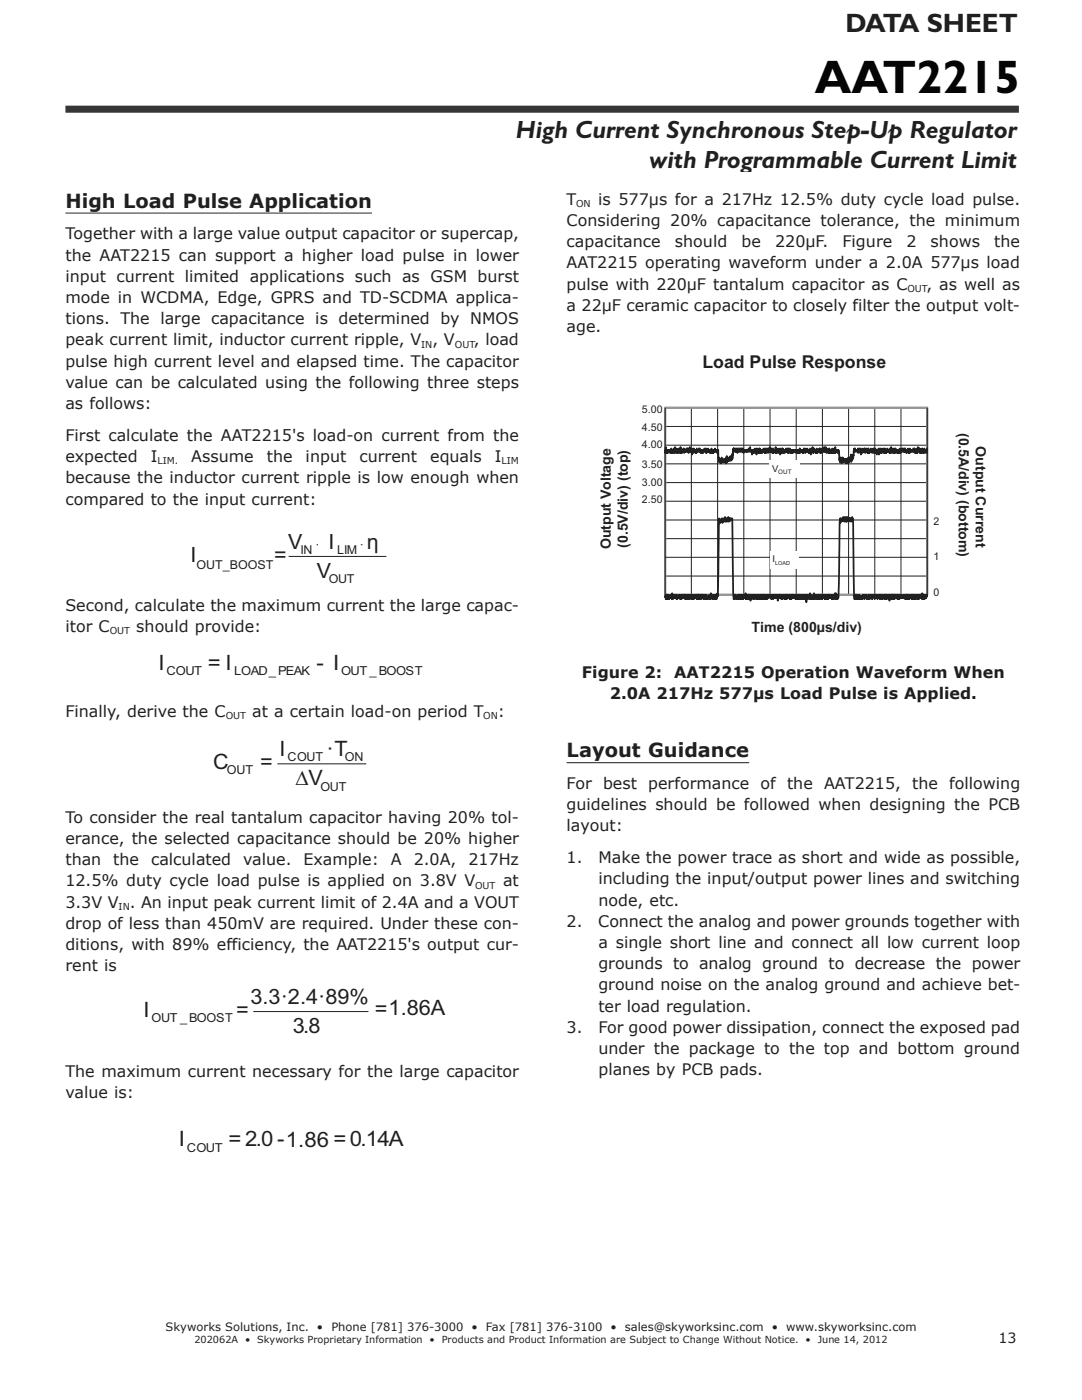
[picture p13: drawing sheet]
<svg xmlns="http://www.w3.org/2000/svg" width="216mm" height="279mm" viewBox="0 0 216 279" stroke-linecap="round" stroke-linejoin="round" font-family="sans-serif">
<defs><g id="words">
<text font-size="9.4" fill="#030404" x="162.6" y="18.5">AAT2215</text>
<text font-size="5.3" fill="#231f20" x="168.7" y="6.4">DATA SHEET</text>
<g font-size="5" fill="#231f20">
<text x="103" y="27.5">High Current Synchronous Step-Up Regulator</text>
<text x="129.6" y="33.4">with Programmable Current Limit</text>
</g>
<g font-size="4.2" fill="#231f20">
<text x="38" y="112.1">I</text>
<text x="54.7" y="112.1">=</text>
<text x="57.5" y="109.5">V</text>
<text x="65.5" y="109.5">I</text>
<text x="73.2" y="109.5">η</text>
<text x="63.2" y="115.3">V</text>
<text x="31.6" y="133.6">I</text>
<text x="41.5" y="133.6">= I</text>
<text x="63.1" y="133.6">- I</text>
<text x="42.5" y="153.5">C</text>
<text x="51.9" y="153.5">=</text>
<text x="55.8" y="150.9">I</text>
<text x="65.3" y="150.9">∙T</text>
<text x="59" y="156.8">∆V</text>
<text x="28.6" y="202.9">I</text>
<text x="47.1" y="202.9">=</text>
<text x="50" y="200.3">3.3·2.4·89%</text>
<text x="74.8" y="202.9">=1.86A</text>
<text x="58.4" y="206.2">3.8</text>
<text x="35.7" y="228.8">I</text>
<text x="45.6" y="228.8">= 2.0 -1.86 =0.14A</text>
</g>
<g font-size="3.9" fill="#231f20">
<text x="13.1" y="41.4">High Load Pulse Application</text>
<text x="113.1" y="151.1">Layout Guidance</text>
</g>
<text font-size="3.5" fill="#231f20" x="140.2" y="73.4">Load Pulse Response</text>
<g font-size="3.2" fill="#231f20">
<text x="113.1" y="40.9">T</text>
<text x="119.4" y="40.9">is 577μs for a 217Hz 12.5% duty cycle load pulse.</text>
<text x="13.1" y="47.8">Together with a large value output capacitor or supercap,</text>
<text x="113.1" y="45.1">Considering 20% capacitance tolerance, the minimum</text>
<text x="13.1" y="52">the AAT2215 can support a higher load pulse in lower</text>
<text x="113.1" y="49.3">capacitance</text>
<text x="113.1" y="53.6">AAT2215 operating waveform under a 2.0A 577μs load</text>
<text x="134.7" y="49.3">should</text>
<text x="148" y="49.3">be</text>
<text x="154.6" y="49.3">220μF.</text>
<text x="168.1" y="49.3">Figure</text>
<text x="180.9" y="49.3">2</text>
<text x="185.7" y="49.3">shows</text>
<text x="198.4" y="49.3">the</text>
<text x="13.1" y="56.2">input current limited applications such as GSM burst</text>
<text x="113.1" y="57.8">pulse with 220μF tantalum capacitor as C</text>
<text x="184.9" y="57.8">, as well as</text>
<text x="13.1" y="60.5">mode in WCDMA, Edge, GPRS and TD-SCDMA applica-</text>
<text x="13.1" y="64.7">tions. The large capacitance is determined by NMOS</text>
<text x="113.1" y="62">a 22μF ceramic capacitor to closely filter the output volt-</text>
<text x="13.1" y="68.9">peak current limit, inductor current ripple, V , V</text>
<text x="94.6" y="68.9">, load</text>
<text x="113.1" y="66.3">age.</text>
<text x="13.1" y="73.2">pulse high current level and elapsed time. The capacitor</text>
<text x="13.1" y="77.4">value can be calculated using the following three steps</text>
<text x="13.1" y="81.6">as follows:</text>
<text x="13.1" y="88">First calculate the AAT2215's load-on current from the</text>
<text x="13.1" y="92.2">expected</text>
<text x="30.1" y="92.2">I</text>
<text x="38.2" y="92.2">Assume</text>
<text x="53.2" y="92.2">the</text>
<text x="61" y="92.2">input</text>
<text x="71.7" y="92.2">current</text>
<text x="85.8" y="92.2">equals</text>
<text x="98.8" y="92.2">I</text>
<text x="13.1" y="96.5">because the inductor current ripple is low enough when</text>
<text x="13.1" y="100.7">compared to the input current:</text>
<text x="13.1" y="121.9">Second, calculate the maximum current the large capac-</text>
<text x="13.1" y="126.1">itor C</text>
<text x="27.2" y="126.1">should provide:</text>
<text x="116.1" y="135.3">Figure 2:</text>
<text x="134.5" y="135.3">AAT2215 Operation Waveform When</text>
<text x="13.1" y="143">Finally, derive the C</text>
<text x="50.3" y="143">at a certain load-on period T</text>
<text x="99.3" y="143">:</text>
<text x="121.7" y="139.5">2.0A 217Hz 577μs Load Pulse is Applied.</text>
<text x="113.1" y="157.5">For</text>
<text x="113.1" y="161.7">guidelines should be followed when designing the PCB</text>
<text x="120.3" y="157.5">best</text>
<text x="129.3" y="157.5">performance</text>
<text x="151.8" y="157.5">of the</text>
<text x="164.4" y="157.5">AAT2215,</text>
<text x="182" y="157.5">the</text>
<text x="189.4" y="157.5">following</text>
<text x="13.1" y="164.2">To consider the real tantalum capacitor having 20% tol-</text>
<text x="113.1" y="165.9">layout:</text>
<text x="13.1" y="168.4">erance, the selected capacitance should be 20% higher</text>
<text x="13.1" y="172.7">than</text>
<text x="22.6" y="172.7">the</text>
<text x="30.1" y="172.7">calculated</text>
<text x="48.5" y="172.7">value.</text>
<text x="60.6" y="172.7">Example:</text>
<text x="78" y="172.7">A</text>
<text x="82.6" y="172.7">2.0A,</text>
<text x="93.5" y="172.7">217Hz</text>
<text x="113.1" y="172.3">1.</text>
<text x="119.4" y="172.3">Make the power trace as short and wide as possible,</text>
<text x="13.1" y="176.9">12.5% duty cycle load pulse is applied on 3.8V V</text>
<text x="100.4" y="176.9">at</text>
<text x="119.4" y="176.5">including the input/output power lines and switching</text>
<text x="13.1" y="185.4">drop of less than 450mV are required. Under these con-</text>
<text x="13.1" y="181.1">3.3V V . An input peak current limit of 2.4A and a VOUT</text>
<text x="113.1" y="185">2.</text>
<text x="119.4" y="185">Connect the analog and power grounds together with</text>
<text x="119.4" y="180.7">node, etc.</text>
<text x="13.1" y="189.6">ditions, with 89% efficiency, the AAT2215's output cur-</text>
<text x="119.4" y="189.2">a single short line and connect all low current loop</text>
<text x="13.1" y="193.8">rent is</text>
<text x="119.4" y="193.4">grounds to analog ground to decrease the power</text>
<text x="119.4" y="197.7">ground noise on the analog ground and achieve bet-</text>
<text x="119.4" y="201.9">ter load regulation.</text>
<text x="113.1" y="206.1">3.</text>
<text x="119.4" y="206.1">For good power dissipation, connect the exposed pad</text>
<text x="13.1" y="215">The maximum current necessary for the large capacitor</text>
<text x="119.4" y="210.4">under the package to the top and bottom ground</text>
<text x="119.4" y="214.6">planes by PCB pads.</text>
<text x="13.1" y="219.2">value is:</text>
</g>
<g font-size="2.8" fill="#231f20">
<text x="191.3" y="86.4" transform="rotate(90 191.3 86.4)">(0.5A/div) (bottom)</text>
<text x="194.7" y="89.1" transform="rotate(90 194.7 89.1)">Output Current</text>
<text x="121.9" y="109.6" transform="rotate(-90 121.9 109.6)">Output Voltage</text>
<text x="125.3" y="109.3" transform="rotate(-90 125.3 109.3)">(0.5V/div) (top)</text>
<text x="150" y="126.2">Time (800μs/div)</text>
<text x="199.3" y="267.9">13</text>
</g>
<g font-size="2.5" fill="#231f20">
<text x="33.2" y="134.7">COUT</text>
<text x="46.7" y="134.7">LOAD_PEAK</text>
<text x="68" y="134.7">OUT _BOOST</text>
<text x="45.3" y="154.6">OUT</text>
<text x="57.4" y="151.9">COUT</text>
<text x="68.8" y="151.9">ON</text>
<text x="63.9" y="157.8">OUT</text>
<text x="30.2" y="204">OUT _BOOST</text>
<text x="37.3" y="229.8">COUT</text>
</g>
<g font-size="2.4" fill="#231f20">
<text x="39.2" y="113.5">OUT_BOOST</text>
<text x="60" y="110.5">IN</text>
<text x="63" y="109.5">·</text>
<text x="67.3" y="110.5">LIM</text>
<text x="71.9" y="109.5">·</text>
<text x="65.6" y="116.4">OUT</text>
</g>
<g font-size="2.3" fill="#231f20">
<text x="33.1" y="265.7">Skyworks Solutions, Inc.</text>
<text x="63.3" y="265.7">•</text>
<text x="66.1" y="265.7">Phone [781] 376-3000</text>
<text x="94.1" y="265.7">•</text>
<text x="97" y="265.7">Fax [781] 376-3100</text>
<text x="121.8" y="265.7">•</text>
<text x="124.7" y="265.7">sales@skyworksinc.com</text>
<text x="154" y="265.7">•</text>
<text x="156.9" y="265.7">www.skyworksinc.com</text>
</g>
<g font-size="2.1" fill="#231f20">
<text x="128.1" y="82.4">5.00</text>
<text x="128.1" y="89.5">4.00</text>
<text x="128.1" y="85.9">4.50</text>
<text x="128.1" y="93.4">3.50</text>
<text x="128.1" y="100.5">2.50</text>
<text x="128.1" y="96.9">3.00</text>
<text x="186.3" y="104.7">2</text>
<text x="186.3" y="111.8">1</text>
<text x="186.3" y="118.9">0</text>
</g>
<g font-size="1.9" fill="#231f20">
<text x="114.9" y="41.4">ON</text>
<text x="181.1" y="58.3">OUT</text>
<text x="84.1" y="69.4">IN</text>
<text x="90.8" y="69.4">OUT</text>
<text x="31.4" y="92.7">LIM.</text>
<text x="100.1" y="92.7">LIM</text>
<text x="154.1" y="94.1">V</text>
<text x="154.2" y="112.2">I</text>
<text x="21.9" y="126.6">OUT</text>
<text x="45" y="143.5">OUT</text>
<text x="96.4" y="143.5">ON</text>
<text x="94.8" y="177.4">OUT</text>
<text x="23.7" y="181.6">IN</text>
<text x="38.8" y="268">202062A</text>
<text x="48.9" y="268">•</text>
<text x="51.3" y="268">Skyworks Proprietary Information</text>
<text x="85.7" y="268">•</text>
<text x="88.1" y="268">Products and Product Information are Subject to Change Without Notice.</text>
<text x="160.8" y="268">•</text>
<text x="163.2" y="268">June 14, 2012</text>
</g>
<text font-size="1.2" fill="#231f20" x="155.3" y="94.6">OUT</text>
<text font-size="1.1" fill="#231f20" x="154.7" y="112.8">LOAD</text>
</g></defs>
<path d="M13.1 21.8h190.2" fill="none" stroke="#363639" stroke-width="1.4" stroke-linecap="butt"/>
<path d="M193.7 265.4h9.5v3.4h-9.5z" fill="#fff"/>
<path d="M13.1 42.5h61.1M57.6 111h19.5M55.3 152.4h17.8M113.1 152.2h36.4M50.5 201.9h23" fill="none" stroke="#231f20" stroke-width=".2"/>
<path d="M132.7 81.4h52.3v37.3h-52.3z" fill="#fff"/>
<g fill="none" stroke="#231f20" stroke-width=".2">
<path d="M132.7 81.4h52.3v37.3h-52.3zM132.7 96.3h52.3M132.7 92.6h52.3M132.7 88.8h52.3M132.7 85.1h52.3M137.9 81.4v37.3M143.2 81.4v37.3M148.4 81.4v37.3M153.6 81.4v37.3M158.9 81.4v37.3M164.1 81.4v37.3M169.3 81.4v37.3"/>
<path d="M174.6 81.4v37.3M179.8 81.4v37.3M132.7 111.2h52.3M132.7 115h52.3M132.7 107.5h52.3M132.7 103.8h52.3M132.7 100h52.3"/>
</g>
<path d="M132.7 81.4h52.3v37.3h-52.3z" fill="none" stroke="#949698" stroke-width=".47"/>
<path d="M146.6 90.1l.1-.3v.3l.1-.6v.6l.1-.6 .1 .6v-.6l.1 .9 .1-.9 .2 .6 .1-.6v.6l.1-.6v.6l.1-.3 .1 .3v-.6v.6l.1-.6 .1 .6v-.3l.1 .3v-.6l.1 .6v-.6l.2 .9v-.6v.3l.1-.3 .1 .3 .1-.3 .1 .3v-.3l.1 .3v-.3v.3l.1-.3v.3l.1-.3v.3v-.3l.1 .3 .1-.3v.3l.1-.6 .1 .6 .1-.3 .1 .3v-.9v.9v-.3l.1 .3v-.3h.2v.3v-.3l.1 .9v-.9l.1 .6 .1-.6 .1 .6v-.6v.3l.1-.3 .1 .3v-.6l.1 .9 .1-.6 .1 .3v-.6v1.2l.2-1.2 .1 .9v-.6l.1 .6v-.6l.1 .3v-.3v.6l.1-.9v.9l.1-.9v.9v-.9l.1 .9v-.6l.1 .6v-.6h.1l.1 .6v-.6l.1 .6v-.6v.3v-.3l.1 .3 .1-.3v.3v-.6l.1 .6h.1l.1-.3v.6v-.9v.9l.1-.9 .2 .9v-.9l.1 .6v-.3l.1 .3v-.6l.1 .9 .1-.9v.6l.1-.6v.6v-.6l.1 .6v-.6l.1 .6v-.9v.9l.1-.3v.3l.1-.3v.3l.1-.6v.6l.1-.6 .1 .9 .1-.9 .1 .9v-.6l.1 .6v-.6l.1 .3 .1-.3 .1 .3v-.3l.1 .6v-1.2v1.2l.1-.9 .2 .9 .2-.6 .1 .6v-.9l.2 .9 .1-.3v.6l.1-1.2 .1 .9 .1-.9v.6l.1-.6 .1 .9v-.9l.1 .9 .1-.6v.3l.2-.3v.6v-.6v.3l.1-.3 .1 .3 .1-.6v.6l.1-.3v.3v-.6l.2 .9v-.9v.6l.1-.6v.9l.2-.9v.6l.1-.6 .1 .9 .1-.6v.6l.1-.6 .1 .6 .1-.6v.6v-.6l.1 .6v-.6l.1 .3 .1-.3 .1 .3v-.3v.3l.2-.3v.3v-.3l.1 .3v-.3l.1 .6v-.6l.1 .3v-.3l.1 .3v-.3v.6l.2-.6v.6v-.6l.1 .3 .1-.3v.6l.1-.9v.9v-.9v.6l.1-.3v.3l.1-.3v.3l.1-.3v.3v-.3l.1 .3 .1-.3v.6l.1-.6v.6v-.6l.1 .3v-.3l.1 .6v-.9v.6v-.6l.1 .6M146.6 89.8v.3l-.1-.6v.3l-.2-.3-.2 2.1v-.9l-.2 1.2v-.6l-.1 .6-.1-.9v.9l-.1-.6-.1 .6v-.6l-.1 .6v-.3l-.1 .3-.1-.3v.3v-.3l-.1 .6v-.9l-.1 .9v-1.2l-.1 1.5-.1-1.2-.1 .9v-.3l-.1 .3v-.6l-.1 .6-.1-.3-.1 .3v-.6l-.1 .6-.1-.6-.1 .6v-.9l-.1 1.2-.1-.9v.6l-.1-.3-.1 .3-.1-.6-.1 .6-.1-2.4-.1 .3-.1-.3v.6v-.6v.3l-.1-.3-.1 .3v-.3l-.1 .3v-.3l-.1 .3v-.6l-.1 .6v-.3l-.1 .3v-.3v.3l-.1-.3-.1 .6v-.6l-.1 .6-.1-.6-.1 .6v-.9l-.1 .6-.1-.3-.1 .6-.1-.6v.3l-.1-.3v.3l-.1-.3-.1 .3v-.6v.6l-.1-.3-.1 .3v-.3l-.1 .6-.1-.9v.9l-.1-.9-.1 .6v-.3l-.1 .3v-.6l-.1 .6-.2-.3v.6l-.1-.6-.1 .6v-.6l-.1 .6v-.6l-.1 .3-.1-.3v.6l-.2-.9v.6l-.1-.6v.6l-.1-.6v.6h-.1l-.1-.3-.1 .3-.1-.6v.9l-.1-.6-.1 .6v-.6l-.1 .3-.1-.3v.3l-.1-.3v.3l-.1-.6v.9l-.1-.9v.6v-.3l-.1 .3-.1-.3v.9v-.9l-.1 .3v-.3l-.1 .3v-.6l-.1 .6v-.3l-.1 .3-.1-.9v.9l-.1-.3-.1 .3v-.3v.6v-.9l-.1 .6-.1-.6v.6l-.1-.6-.1 .6v-.6v.6l-.1-.3-.1 .3v-.3l-.1 .3-.1-.3v.3v-.3l-.1 .6v-.9v.6l-.1-.6-.1 .6v-.3l-.1 .3-.1-.3v.3v-.3v.6l-.1-.6-.1 .6v-.9v.9l-.1-1.2-.1 1.2-.1-.6h-.1v.3l-.1-.3v.6v-.9l-.1 .6-.1-.3v.6l-.1-.6v.6l-.1-.9-.1 .6v-.3v.3l-.1-.3-.1 .3v-.9v1.2l-.1-.6v.6l-.2-.9-.1 .9-.1-.6v.6l-.1-.6-.1 .3v-.3v.6l-.1-.9v.6v-.3l-.1 .3v-.3l-.1 .6v-.6l-.1 .3v-.3l-.2 .3v-.3l-.1 .3v-.3v.6l-.1-.6-.1 .6v-.6v.3l-.1-.3-.1 .6-.1-1.2v1.2l-.1-.3M160.5 89.8v.3l.2-.3v.6v-.9v.6l.1-.3v.3l.1-.3v.3l.1-.3 .1 .3v-.6v.6l.1-.3v.3l.1-.3 .1 .6 .1-.6v.6l.2-.9 .1 1.2v-.9l.1 .3 .2-.3v.3v-.9l.2 1.2v-.6v.6l.2-.9v.6l.1-.3 .1 .6 .1-.6v.6v-.6l.1 .6 .1-.9v.9l.1-.6v.6v-.6l.1 .3v-.3l.1 .3 .1-.3v.3l.1-.6 .1 .9 .1-.6v.6l.1-.9v.9l.2-.9v.6l.1-.3v.3v-.6l.1 .6v-.6v.6l.1-.6 .1 .6 .1-.9v.9l.1-.6v.6l.2-.9v.9l.1-.3v.6l.1-.9v.6v-.3l.1 .3 .1-.3 .1 .6 .1-.9v.9l.1-.9v.9l.1-.6 .1 .3v-.3l.1 .6v-.6l.1 .6 .2-.9 .1 .9v-.6l.1 .6 .1-.9 .2 .9 .1-1.2v1.2l.1-.6v.3l.1-.3 .1 .3 .1-.3 .1 .3v-.3l.1 .6v-.6l.2 2.1 .1-.6v.9l.1-.9v.9v-.6l.1 .6v-.6l.1 .6v-.6v.9l.1-1.2 .1 .9 .1-.9v.9l.1-.6v.3l.2-.3v.6v-.6l.1 .3 .1-.3 .1 .9v-.6l.1 .3 .1-.6 .1 .6v-.6v.9v-.9l.1 .6 .1-.9 .1 .9 .1-.9v.9l.1-.9 .1 .6v-.6v.3l.1-.9 .1 1.5v-.9l.1 .6 .1-.9 .1 .6 .3-2.1v.6v-.6l.1 .6v-.6l.1 .6 .1-.3 .1 .3v-.3l.1 .3 .1-.3v.3l.1-.6v.9l.1-.6v.3v-.3l.1 .3v-.6l.1 .6 .1-.3 .1 .6v-.9l.1 1.2v-.9l.1 .3v-.3l.1 .3 .1-.3v.6v-.9v.6l.1-.3v.3v-.3l.1 .3 .1-.3v.3v-.3v.3l.1-.6 .1 .6v-.6v.9l.1-.6v.3l.1-.3v.3l.1-.6 .2 .9v-.6l.1 .6v-.9v.6l.1-.6 .1 .9 .1-.6v.6v-.6l.1 .3 .1-.3v.3l.1-.6v.6v-.3l.1 .3 .1-.3v.6l.1-.6v.3l.1-.3v.3l.1-.6 .1 .9M174.4 89.8v.6l.1-.9 .1 .9 .1-.9v.9l.1-.6 .2 .9v-.9v.3v-.3l.1 .3v-.3l.1 .3v-.3v.6l.1-.9 .1 1.2 .1-1.2 .1 .6 .1-.6v.9v-.6l.1 .3 .1-.3v.6l.1-.9 .2 .9 .2-.9 .1 .9 .1-.9v.9l.1-.6v.6l.1-.6v.6l.1-.6v.3l.1-.3v.3v-.6l.1 .6v-.3v.3l.1-.3 .1 .3v-.3l.1 .3v-.3l.1 .6v-.9l.1 .9 .2-1.2 .1 1.2v-.9l.1 .6 .1-.3v.3l.1-.6v.9l.2-.9 .1 .9 .1-.9v.9l.1-.9v.6l.1-.3v.3l.1-.3v.3l.1-.3v.6v-.6l.2 .6 .1-.6 .1 .6 .1-.9 .1 .9v-.6l.1 .6 .1-.9 .1 .6v-.3l.1 .3v-.6l.1 .6 .1-.6 .1 .6 .1-.3 .1 .3 .1-.6v.6v-.6v.6l.1-.3v.3l.2-.3v.6l.1-.6v.3l.1-.3v.3l.1-.6 .1 .9 .1-.6v.6l.1-.6v.6l.1-.9v.6l.1-.3 .1 .3v-.3v.3l.1-.3 .1 .3v-.3l.1 .3v-.3l.1 .3v-.6l.1 .6v-.3l.1 .3 .1-.6v.9l.1-.6v.3l.1-.3v.3v-.3l.1 .6v-.6l.1 .6v-.9l.1 .9 .2-1.2v.9l.2-.6v.6v-.6l.1 .6v-.6l.1 .9v-.6l.1 .6v-.6l.2 .6 .1-.9 .1 .9 .1-.6v.3l.1-.3v.6l.2-.9 .1 .9v-.6l.1 .3 .1-.3v.3l.1-.3v.6l.1-.9v.3M132.7 119l.1 .3v-.6l.1 .9v-.9l.1 .9v-.6l.1 .3v-.6v.6l.1-.6v.9l.1-.9 .1 .9v-.9l.1 .9 .1-.6v.3l.1-.3 .1 .3v-.6l.1 .6v-.3l.1 .3v-.6l.1 .9v-1.2l.2 1.2v-.9v.6l.1-.6 .1 .6v-.6l.1 .6v-.3l.1 .3v-.3l.1 .3v-.6v.6l.1-.6v.6v-.6l.1 .9v-.9l.1 .9 .1-.6 .1 .3v-.3v.3l.1-.3 .1 .3v-.6v.6l.1-.6 .1 .6v-.6v.9l.1-.6 .1 .3v-.3l.1 .6 .1-.9v.6l.1-.6 .1 .6v-.3l.1 .3 .1-.6v.6v-.6l.1 .6 .1-.6v.9l.1-.9 .1 .6 .1-.6 .1 .9v-.6l.1 .6v-.9l.1 .6 .1-.6v.9l.2-.9v.9l.1-.9 .1 .6v-.6v.6l.1-.6 .1 .9 .1-.6v.6l.1-.9v.9l.1-.9 .1 .9 .2-.9v.6l.1-.6v.6l.1-.6 .1 .6v-.6l.1 .3v-.3v.9l.2-.9v.9l.1-.9v.6l.1-.6v.9l.1-.9 .2 .9v-.9v.9v-.9v.6l.2-.6v.9v-.9l.1 .6v-.6l.1 .6v-.6v.6l.1-.6v.6l.1-.6v.6v-.6l.1 .9 .1-.6 .1 .6v-.9l.1 .9 .2-.9v.9v-.9l.2 .9v-.6l.1 .6 .1-.6v.3l.2-.3v.6v-.9l.2 .9 .1-1.2 .2 .9v-.6v.6l.1-.3v.6l.2-.9v.6l.1-.6 .1 .9 .1-.6 .1 .6 .1-.9v.6l.1-.6 .1 .9 .1-1.2 .1 .6 .1-1.2 .2-14.3v.6v-.3l.1 .3 .1-.3v.6l.3-.9 .1 .6v-.6l.1 .9 .1-.9 .1 .6v-.6l.1 .6 .1-.6v.6l.1-.9 .1 .9v-.6l.1 .6v-.6l.1 .6v-.6v.6l.2-.6v.6v-.6l.1 .6v-.9l.1 .9v-.6v.3v-.3l.1 .3 .1-.3v.6v-.6l.1 .3 .1-.3v.3l.2-.3 .1 .3v-.3l.2 14.9 .1 1.2 .1-.9 .1 .9M160.5 119l-.1 .6v-.9l-.1 .9-.1-.9-.1 .9v-.9v.6l-.1-.6-.2 .9v-.9l-.1 .9-.2-.9v.9l-.1-.9-.1 .9v-.9v.9l-.1-.9-.1 .9v-.9v.9l-.1-.9v.9l-.1-.9-.1 .9v-.9l-.1 .9-.1-.9-.1 .6-.1-.6v.6l-.1-.6-.1 .6-.1-.6v.6v-.6l-.1 .6v-.6l-.1 .9v-.9l-.1 .9-.1-.9-.1 .9v-.6l-.1 .3-.2-.6-.1 .6-.1-.6-.1 .9-.2-.9-.1 .9v-.6v.3v-.3l-.1 .3v-.6l-.1 .9-.1-.9v.6l-.1-.3v.3l-.1-.3v.3l-.1-.3v.6l-.1-.9v.9v-.9l-.1 .9-.1-.9v.6l-.1-.6-.1 .6v-.6l-.1 .6v-.6v.6l-.1-.6-.1 .9-.1-.6v.9v-1.2l-.1 .6v-.6v.3h-.2v-.3l-.1 .6-.1-.3v.3v-.6l-.1 .6-.1-.6-.1 .6v-.6l-.1 .9-.2-.9v.6l-.1-.6-.1 .9-.2-.9v.6l-.2-.6v.6l-.1-.3-.1 .3-.1-.6-.1 .9-.2-.9v.6v-.3l-.1 .3v-.3l-.1 .6-.1-.9v.6l-.1-.6-.1 .9v-.9l-.1 .9-.1-.9-.1 .9v-.6l-.1 .3-.1-.6-.1 .9-.1-.9v.9l-.1-.6-.1 .3v-.3v.3l-.1-.3v.3l-.1-.6v.9v-.9l-.2 .9v-.9l-.1 .9v-.6l-.1 .3-.1-.3v.3l-.1-.3v.3v-.6l-.1 .9-.1-.9-.1 .6v-.6l-.1 .9-.1-.9-.2 .6-.1-.6v.9l-.1-.9v1.2l-.2-1.2-.1 .9v-.9l-.1 .9-.1-.9-.1 .6-.1-.3v.6v-.9l-.2 .9v-.9l-.1 .9v-1.2l-.1 .9v-.6v.6v-.6l-.1 .6-.1-.3v.3v-.6v.3l-.1-.3-.1 .9-.1-.9v.6l-.1-.6v.6l-.1-.6v.9v-.9l-.2 .9-.1-.9-.1 .9-.1-.9-.2 .9-.1-.9-.1 .9-.1-.6v.3v-.3l-.1 .3v-.3l-.1 .3v-.6l-.2 .9v-.3M185 119v-.3l-.1 .3v-.3l-.1 .6-.1-.6v.6v-.6l-.1 .6v-.6l-.1 .9-.1-.9-.1 .6-.1-.6v.9v-.9l-.1 .6-.1-.9v1.2v-.6l-.1 .3-.1-.6-.1 .6v-.6l-.1 .6v-.6l-.1 .6-.2-.6v.9l-.1-.6v.3l-.1-.3v.6v-.9l-.1 .3v-.3l-.1 .6-.1-.6-.1 .9v-.9l-.1 .9v-.6l-.2 .3v-.6v.6v-.6l-.1 .9v-.9l-.1 .9v-.9l-.1 .6v-.6l-.1 .6v-.6l-.1 .9-.1-.9v.6l-.1-.6-.1 .6v-.6l-.1 .6v-.6l-.1 .9-.1-.9v.9l-.1-.9-.1 .6-.1-.6v.9l-.1-.9-.1 .9-.1-.9-.1 .9v-.9l-.1 .6v-.6l-.1 .6v-.6l-.1 .6v-.3v.3l-.1-.3v.3h-.1l-.1-.3v.3l-.1-.6-.1 .6-.1-.6v.6l-.1-.6v.6l-.1-.6v.6v-.6l-.1 .9-.1-.9v.9l-.2-.9v.9l-.1-.9v.6v-.6l-.1 .6-.1-.6-.1 .6-.1-.6v.6l-.1-.6v.9l-.2-.9v.9l-.1-.9-.1 .3v-.3l-.1 .9-.1-.9v.3l-.1-.3v.3l-.1-.3v.3l-.1-.3v.6v-.6v.9l-.1-.9v1.2l-.1-1.2-.1 .9v-.9v.6l-.1-.6v.6v-.6l-.1 .6-.1-.6-.1 .9-.1-.9v.6l-.1-.6v.3l-.1-.3-.1 .9v-.9v.6l-.1-.6v.6l-.1-.3-.1 .3v-.6l-.1 .9v-.9v.3l-.1-.3-.1 .9-.1-.9v.6l-.1-.6v.6l-.1-.3v.6l-.1-.9-.1 .6v-.6l-.1 .6-.1-.6-.1 .9v-.9l-.1 .6-.1-.6-.1 .6v-.6l-.2 .6v-.6l-.1 .9v-.9l-.1 .6-.1-.6-.1 .6v-.3l-.1 .3v-.6l-.1 .9-.1-.9-.1 .6v-.3l-.1 .3v-.6v.6v-.6l-.1 .9-.1-.9-.1 .6-.1-.6v.9l-.1-.6v.6l-.1-.6v.6l-.2-.9v.6l-.1-.6v.6v-.6l-.1 .6-.1-.6-.1 .9v-.6l-.2 .3v-.6l-.2 .9v-.6l-.1 .3-.1-.3v.6v-.6l-.1 .6-.1-.6-.2 .6v-.9l-.1 .6v-.6l-.1 .6v-.3v.6v-.9l-.1 .9v-.6v.3l-.1-.3-.1 .3-.1-.6-.1 .9-.1-.9-.1 .6v-.6l-.1 .9-.3-15.8-.2-.6-.1 .9v-.6l-.1 .6v-.6l-.1 .6v-.6l-.1 .3v-.3l-.1 .3v-.3l-.2 .6-.1-.9-.1 .9v-.6l-.2 .6v-.9l-.1 .9-.1-.6v.6l-.1-.9-.1 .9v-.6l-.1 .6-.2-.9v.6v-.3l-.1 .3-.1-.3-.1 .6-.1-.6-.1 .6v-.6v.9l-.1-.9-.1 .7-.2 15.1-.1-.3-.1 .6v-.9l-.2 .6v-.6v.9l-.1-1.2-.1 1.2-.1-1.2-.1 .9v-.6l-.1 .6v-.6l-.1 .9v-.6l-.1 .6-.1-.9v.6l-.1-.6v.9l-.1-.6v.3l-.1-.3v.3l-.1-.6v.6v-.3l-.1 .3h-.1v-.6l-.1 .6v-.6l-.1 .6v-.6v.9l-.1-.9v.6l-.1-.6-.1 .9v-.9v.9v-.9l-.1 .9-.1-.6v.6l-.1-.9v.9l-.1-.6v.6l-.1-.9-.1 .6-.1-.6v.6l-.1-.6v.6l-.1-.6v.9l-.1-.9-.1 .6v-.6l-.1 .6v-.6l-.1 .6-.1-.6-.1 .9-.1-.9-.1 .9-.1-.9v.6l-.1-.3v.3v-.3l-.1 .6v-.9l-.1 .9-.1-.9v.6l-.1-.3-.1 .3v-.6v.6v-.6v.9l-.1-.9-.1 .9v-1.2v1.2v-.9l-.1 .6v-.3l-.1 .3-.1-.3v.3v-.3v.6l-.2-.9-.1 .9-.1-.9v.6l-.1-.9-.1 1.2-.1-.9v.6l-.2-.6v.6v-.6l-.1 .9-.1-.9v.9l-.1-.9v1.5l-.1-1.5-.1 .9v-.9l-.1 .6v-.6l-.1 .6" fill="none" stroke="#231f20" stroke-width=".35"/>
<g fill="#fff">
<path d="M153.6 91.9h6v3.5h-6z"/>
<path d="M153.7 110h5.7v3.5h-5.7z"/>
</g>
<use href="#words"/>
</svg>
